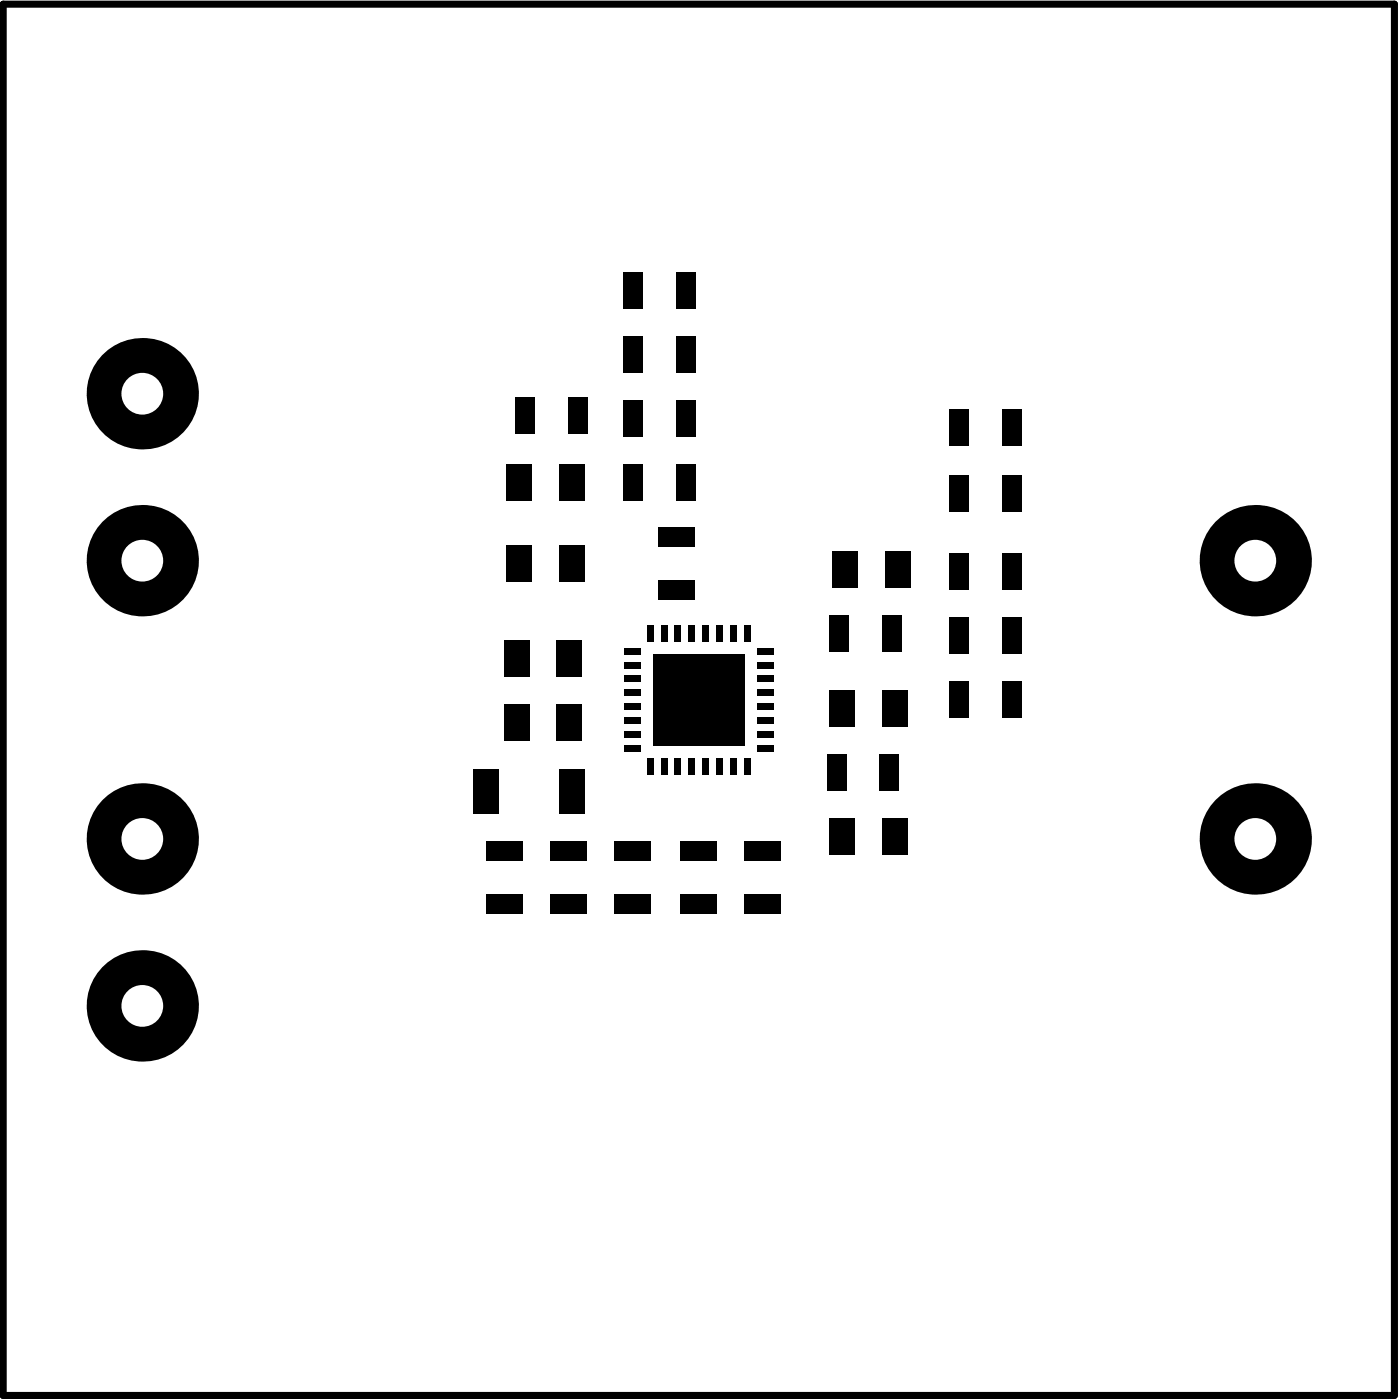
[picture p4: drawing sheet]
<svg xmlns="http://www.w3.org/2000/svg" width="168mm" height="168mm" viewBox="0 0 168 168" stroke-linecap="round" stroke-linejoin="round" font-family="sans-serif">
<path d="M.4 .5h166.5v166.5h-166.5z" fill="none" stroke="#000" stroke-width=".85"/>
<circle cx="150.3" cy="100.4" r="6.7" fill="#000"/>
<circle cx="150.2" cy="100.4" r="2.5" fill="#fff"/>
<circle cx="150.3" cy="67.1" r="6.7" fill="#000"/>
<circle cx="150.2" cy="67.1" r="2.5" fill="#fff"/>
<circle cx="17" cy="120.4" r="6.7" fill="#000"/>
<circle cx="17" cy="120.4" r="2.5" fill="#fff"/>
<circle cx="17" cy="100.4" r="6.7" fill="#000"/>
<circle cx="17" cy="100.4" r="2.5" fill="#fff"/>
<circle cx="17" cy="67.1" r="6.7" fill="#000"/>
<circle cx="17" cy="67.1" r="2.5" fill="#fff"/>
<circle cx="17" cy="47.1" r="6.7" fill="#000"/>
<circle cx="17" cy="47.1" r="2.5" fill="#fff"/>
<g fill="#000">
<path d="M74.6 32.6h2.4v4.4h-2.4z" fill-rule="evenodd"/>
<path d="M81 32.6h2.3v4.4h-2.3z" fill-rule="evenodd"/>
<path d="M61.7 47.6h2.3v4.4h-2.3z" fill-rule="evenodd"/>
<path d="M60.7 55.6h3v4.3h-3z" fill-rule="evenodd"/>
<path d="M68 47.6h2.3v4.4h-2.3z" fill-rule="evenodd"/>
<path d="M67 55.6h3v4.3h-3z" fill-rule="evenodd"/>
<path d="M74.6 55.6h2.4v4.3h-2.4z" fill-rule="evenodd"/>
<path d="M74.6 40.3h2.4v4.3h-2.4z" fill-rule="evenodd"/>
<path d="M74.6 48h2.4v4.3h-2.4z" fill-rule="evenodd"/>
<path d="M81 55.6h2.3v4.3h-2.3z" fill-rule="evenodd"/>
<path d="M81 40.3h2.3v4.3h-2.3z" fill-rule="evenodd"/>
<path d="M81 48h2.3v4.3h-2.3z" fill-rule="evenodd"/>
<path d="M113.6 49h2.3v4.3h-2.3z" fill-rule="evenodd"/>
<path d="M113.6 57h2.3v4.3h-2.3z" fill-rule="evenodd"/>
<path d="M119.9 49h2.4v4.3h-2.4z" fill-rule="evenodd"/>
<path d="M119.9 57h2.4v4.3h-2.4z" fill-rule="evenodd"/>
<path d="M60.7 65.3h3v4.3h-3z" fill-rule="evenodd"/>
<path d="M67 65.3h3v4.3h-3z" fill-rule="evenodd"/>
<path d="M74.7 77.6h1.9v.7h-1.9z" fill-rule="evenodd"/>
<path d="M74.7 79.2h1.9v.8h-1.9z" fill-rule="evenodd"/>
<path d="M77.4 74.8h.8v2h-.8z" fill-rule="evenodd"/>
<path d="M78.8 69.4h4.3v2.4h-4.3z" fill-rule="evenodd"/>
<path d="M78.8 63.1h4.3v2.3h-4.3z" fill-rule="evenodd"/>
<path d="M79.1 74.8h.8v2h-.8z" fill-rule="evenodd"/>
<path d="M80.8 74.8h.7v2h-.7z" fill-rule="evenodd"/>
<path d="M82.4 74.8h.8v2h-.8z" fill-rule="evenodd"/>
<path d="M84.1 74.8h.8v2h-.8z" fill-rule="evenodd"/>
<path d="M85.8 74.8h.7v2h-.7z" fill-rule="evenodd"/>
<path d="M87.4 74.8h.8v2h-.8z" fill-rule="evenodd"/>
<path d="M89.1 74.8h.8v2h-.8z" fill-rule="evenodd"/>
<path d="M90.6 79.2h2v.8h-2z" fill-rule="evenodd"/>
<path d="M90.6 77.6h2v.7h-2z" fill-rule="evenodd"/>
<path d="M99.3 73.6h2.3v4.3h-2.3z" fill-rule="evenodd"/>
<path d="M99.6 65.9h3v4.4h-3z" fill-rule="evenodd"/>
<path d="M105.6 73.6h2.4v4.3h-2.4z" fill-rule="evenodd"/>
<path d="M106 65.9h3v4.4h-3z" fill-rule="evenodd"/>
<path d="M113.6 66.3h2.3v4.3h-2.3z" fill-rule="evenodd"/>
<path d="M113.6 73.9h2.3v4.4h-2.3z" fill-rule="evenodd"/>
<path d="M119.9 66.3h2.4v4.3h-2.4z" fill-rule="evenodd"/>
<path d="M119.9 73.9h2.4v4.4h-2.4z" fill-rule="evenodd"/>
<path d="M56.7 92.1h3v5.3h-3z" fill-rule="evenodd"/>
<path d="M60.3 84.3h3v4.3h-3z" fill-rule="evenodd"/>
<path d="M60.3 76.6h3v4.3h-3z" fill-rule="evenodd"/>
<path d="M66.7 84.3h3v4.3h-3z" fill-rule="evenodd"/>
<path d="M67 92.1h3v5.3h-3z" fill-rule="evenodd"/>
<path d="M66.7 76.6h3v4.3h-3z" fill-rule="evenodd"/>
<path d="M74.7 80.9h1.9v.7h-1.9z" fill-rule="evenodd"/>
<path d="M74.7 82.5h1.9v.8h-1.9z" fill-rule="evenodd"/>
<path d="M74.7 84.2h1.9v.8h-1.9z" fill-rule="evenodd"/>
<path d="M74.7 85.9h1.9v.7h-1.9z" fill-rule="evenodd"/>
<path d="M74.7 87.5h1.9v.8h-1.9z" fill-rule="evenodd"/>
<path d="M74.7 89.2h1.9v.8h-1.9z" fill-rule="evenodd"/>
<path d="M77.4 90.8h.8v2h-.8z" fill-rule="evenodd"/>
<path d="M78.1 78.3h11v11h-11z" fill-rule="evenodd"/>
<path d="M79.1 90.8h.8v2h-.8z" fill-rule="evenodd"/>
<path d="M80.8 90.8h.7v2h-.7z" fill-rule="evenodd"/>
<path d="M82.4 90.8h.8v2h-.8z" fill-rule="evenodd"/>
<path d="M84.1 90.8h.8v2h-.8z" fill-rule="evenodd"/>
<path d="M85.8 90.8h.7v2h-.7z" fill-rule="evenodd"/>
<path d="M87.4 90.8h.8v2h-.8z" fill-rule="evenodd"/>
<path d="M89.1 90.8h.8v2h-.8z" fill-rule="evenodd"/>
<path d="M90.6 89.2h2v.8h-2z" fill-rule="evenodd"/>
<path d="M90.6 87.5h2v.8h-2z" fill-rule="evenodd"/>
<path d="M90.6 85.9h2v.7h-2z" fill-rule="evenodd"/>
<path d="M90.6 84.2h2v.8h-2z" fill-rule="evenodd"/>
<path d="M90.6 82.5h2v.8h-2z" fill-rule="evenodd"/>
<path d="M90.6 80.9h2v.7h-2z" fill-rule="evenodd"/>
<path d="M99.3 97.9h3v4.3h-3z" fill-rule="evenodd"/>
<path d="M99 90.3h2.3v4.3h-2.3z" fill-rule="evenodd"/>
<path d="M99.3 82.6h3v4.3h-3z" fill-rule="evenodd"/>
<path d="M105.6 97.9h3v4.3h-3z" fill-rule="evenodd"/>
<path d="M105.3 90.3h2.3v4.3h-2.3z" fill-rule="evenodd"/>
<path d="M105.6 82.6h3v4.3h-3z" fill-rule="evenodd"/>
<path d="M113.6 81.6h2.3v4.3h-2.3z" fill-rule="evenodd"/>
<path d="M119.9 81.6h2.4v4.3h-2.4z" fill-rule="evenodd"/>
<path d="M58.2 100.7h4.3v2.4h-4.3z" fill-rule="evenodd"/>
<path d="M58.2 107.1h4.3v2.3h-4.3z" fill-rule="evenodd"/>
<path d="M65.8 107.1h4.4v2.3h-4.4z" fill-rule="evenodd"/>
<path d="M65.8 100.7h4.4v2.4h-4.4z" fill-rule="evenodd"/>
<path d="M73.5 100.7h4.3v2.4h-4.3z" fill-rule="evenodd"/>
<path d="M73.5 107.1h4.3v2.3h-4.3z" fill-rule="evenodd"/>
<path d="M81.5 107.1h4.3v2.3h-4.3z" fill-rule="evenodd"/>
<path d="M81.5 100.7h4.3v2.4h-4.3z" fill-rule="evenodd"/>
<path d="M89.1 100.7h4.4v2.4h-4.4z" fill-rule="evenodd"/>
<path d="M89.1 107.1h4.4v2.3h-4.4z" fill-rule="evenodd"/>
</g>
</svg>
